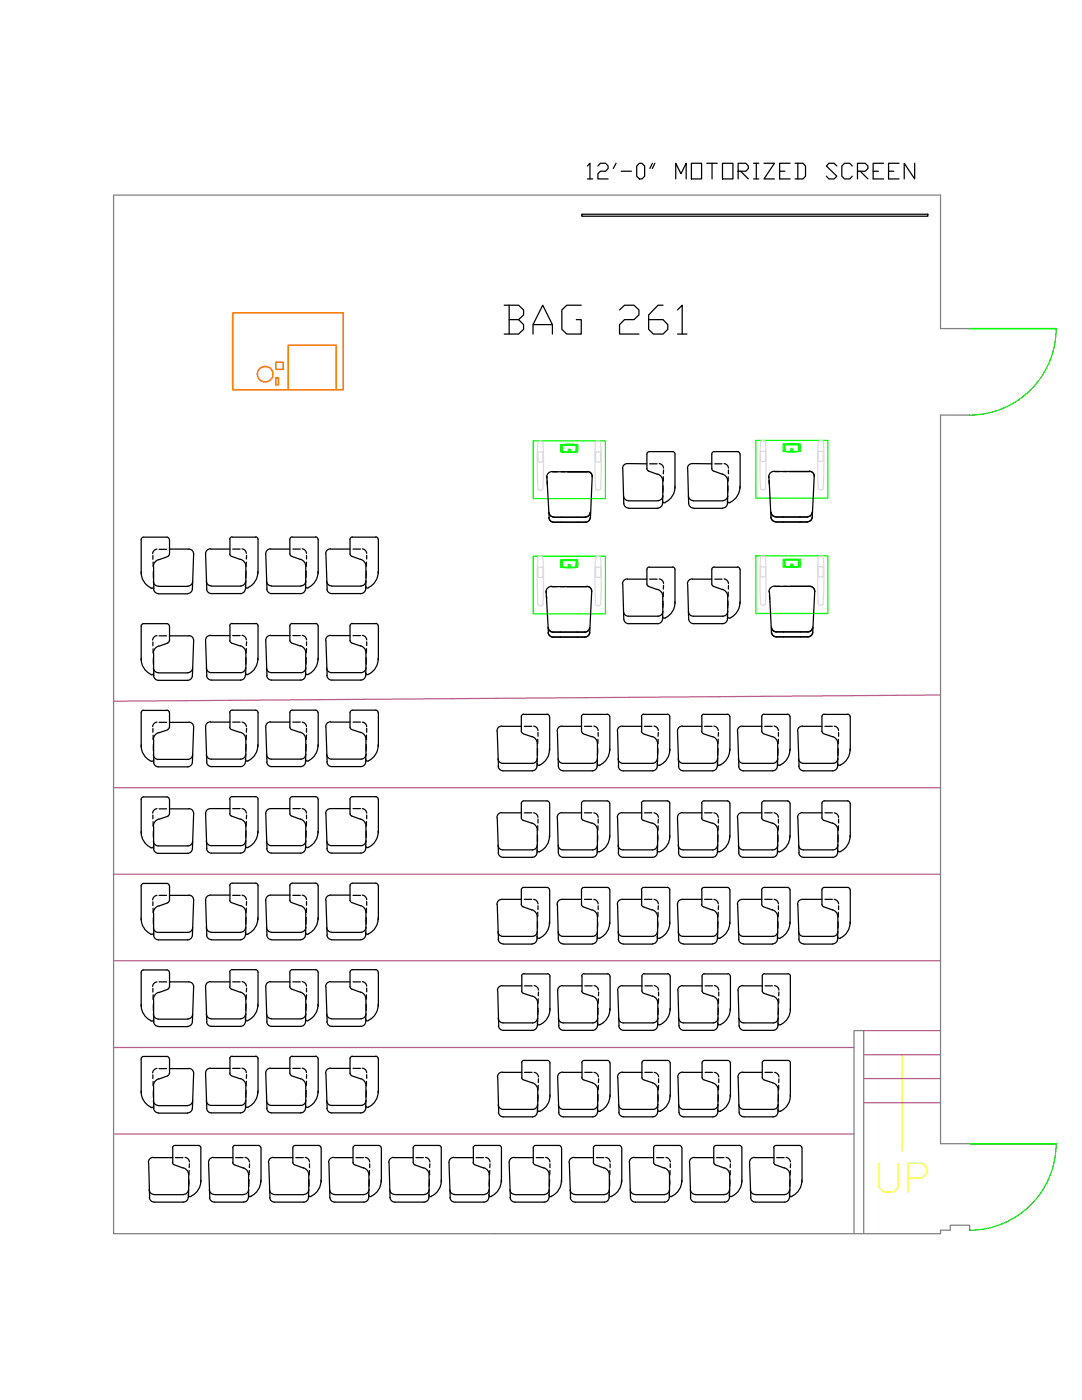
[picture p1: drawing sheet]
<svg xmlns="http://www.w3.org/2000/svg" width="216mm" height="279mm" viewBox="0 0 216 279" stroke-linecap="round" stroke-linejoin="round" font-family="sans-serif">
<defs><g id="words">
<text font-size="9.7" x="99.8" y="67.7">BAG 261</text>
<text font-size="9.7" fill="#ff0" x="174.6" y="239.2">UP</text>
<text font-size="6.6" x="116.4" y="37">12'-0&quot; MOTORIZED SCREEN</text>
</g></defs>
<!-- layer: WALL-FULL -->
<path d="M193.5 65.6h-5.8v-26.7h-165v207.3h165v-.7h1.9v-1h3.9v1M193.5 82.8h-5.8v145.5h5.8M170.4 246.2v-40.5h1.9v40.5" fill="none" stroke="#808080" stroke-width=".25"/>
<!-- layer: ANNOTATION-TEXT -->
<path d="M180 210.5v19.2" fill="none" stroke="#ff0" stroke-width=".25"/>
<!-- layer: STAIRS -->
<path d="M187.7 138.7l-165 1.2M22.7 157.2h165M22.7 174.5h165M22.7 191.7h165M22.7 209.1h147.7M172.3 215.3h15.4M172.3 210.5h15.4M172.3 205.7h15.4M22.7 226.3h147.7M172.3 220.1h15.4" fill="none" stroke="#b85c8a" stroke-width=".25"/>
<!-- layer: DOOR -->
<path d="M193.5 65.6h17.2h-17.2M210.7 65.6a17.3 17.3 0 0 1-17.2 17.2M193.5 228.3h17.2h-17.2M210.7 228.2a17.3 17.3 0 0 1-17.2 17.3" fill="none" stroke="#00b800" stroke-width=".25"/>
<!-- layer: _MISC_FIXED -->
<g fill="none" stroke="#ff7f00" stroke-width=".3">
<path d="M46.4 62.5h22.1v15.3h-22.1zM55.1 72.3h1.4v1.4h-1.4zM55.1 75.4h.5v1.4h-.5zM57.5 77.8v-8.9h9.6v8.9"/>
<circle cx="52.9" cy="74.7" r="1.55"/>
</g>
<!-- layer: CLFUR -->
<g fill="none" stroke="#000" stroke-width=".25">
<path d="M116.1 42.8h69v.4h-69zM124.3 93.5l.2 7M124.4 99a.97 .97 0 0 0 1 .9M125.4 100h5.9M129.1 92.6l-4.2-.1-.6 .5-.1 .5M129.1 90.6v3.1l.3 .3 1.8 .6M129.6 90.1l-.5 .3v.2M129.6 90.1h4.6l.3 .1 .2 .4M129.6 92.6h1.5M131.2 94.6a1.46 1.46 0 0 1 1.1 1.4l-.1 4.5M131.5 92.5a.97 .97 0 0 1 .9 .9M132.2 100a.37 .37 0 0 0 .5 .3"/>
<path d="M132.3 99a.97 .97 0 0 1-1 .9M132.3 97v1.3M132.4 95.1v.9M132.4 93.8v.7M134.7 97a3.3 3.3 0 0 1-2 3.3M134.7 90.6v6.8M137.2 93.5l.2 7M137.4 99a.97 .97 0 0 0 .9 .9M138.1 92.5l-.7 .3-.2 .7M138.2 92.5l3.8 .1M138.4 100h5.9M142 90.6v2.9l.3 .5"/>
<path d="M142.4 94l1.8 .6M142.6 92.6h1.5M144.1 94.6a1.46 1.46 0 0 1 1.1 1.4v4.5M144.5 92.5a.97 .97 0 0 1 .9 .9M145.2 100a.37 .37 0 0 0 .5 .3M145.2 99a.97 .97 0 0 1-1 .9M145.3 97l-.1 1.3M145.3 95.1v.9M145.4 93.8v.7M147.2 90.1l.4 .3v.2M147.2 90.1h-4.7l-.4 .3-.1 .2M147.6 97a3.3 3.3 0 0 1-1.9 3.3"/>
<path d="M147.7 90.6v6.8M28.2 107.7v6.8M28.2 114.1a3.3 3.3 0 0 0 1.9 3.2M28.6 107.2l-.4 .2v.3M28.7 107.2h4.6l.2 .1 .3 .4M30.5 110.9v.7M30.6 112.2v.9M30.6 114v1.3M30.6 116a.97 .97 0 0 0 1 1M30.7 117a.37 .37 0 0 1-.6 .4M30.7 113.1v4.5M30.7 117.5a.97 .97 0 0 0 .9 1"/>
<path d="M31.3 109.6a.97 .97 0 0 0-.8 .9M31.6 117h5.9M31.6 118.5h5.8M31.7 111.7a1.46 1.46 0 0 0-1.1 1.4M31.7 109.6h1.5M33.5 111.1l-1.8 .6M33.8 110.6l-.3 .4M33.8 109.6h3.9M33.8 107.7v2.9M37.7 109.6l.7 .3 .2 .7-.2 7M38.4 117.5a.97 .97 0 0 1-1 1M38.4 116a.97 .97 0 0 1-.9 1"/>
<path d="M41 110.6l.3 7M41.2 116a.97 .97 0 0 0 .9 .9M41.2 117.5a.97 .97 0 0 0 1 1h5.8M42 109.5l-.7 .3-.3 .7M42 109.6h3.9M42.2 117h5.9M45.8 110.5l.3 .5M45.9 107.6v3M46.2 111l1.8 .7M46.3 107.2l-.4 .2-.1 .2M46.3 107.2h4.7M46.4 109.6h1.5"/>
<path d="M48 111.6a1.46 1.46 0 0 1 1.1 1.4l-.1 4.5M48.3 109.5a.97 .97 0 0 1 .9 .9M49 117.5a.97 .97 0 0 1-1 1M49 117a.37 .37 0 0 0 .5 .3M49 116a.97 .97 0 0 1-1 .9M49.1 114v.6M49.2 112.2l-.1 .8M49.2 110.8v.8M51 107.2h.3l.2 .4M51.4 114.1a3.3 3.3 0 0 1-1.9 3.2M51.5 107.6v6.8M53 110.6l.3 7"/>
<path d="M53.2 116a.97 .97 0 0 0 .9 .9M53.2 117.5a.97 .97 0 0 0 1 1M54 109.5l-.7 .3-.3 .7M54 109.6h3.8M54.2 117h5.9M57.8 107.6v3M57.8 110.5l.4 .5M58.2 111l1.8 .7M58.3 107.2l-.4 .2-.1 .2M58.3 107.2h4.7M58.4 109.6h1.5M59.9 111.6a1.46 1.46 0 0 1 1.1 1.4v4.5a.97 .97 0 0 1-1 1h-5.8"/>
<path d="M60.3 109.5a.97 .97 0 0 1 .9 .9M61 117a.37 .37 0 0 0 .5 .3M61 116a.97 .97 0 0 1-1 .9M61.1 114v1.3M61.2 110.8v.8M61.2 112.2l-.1 .8M63 107.2h.2l.2 .4M63.4 114.1a3.3 3.3 0 0 1-1.9 3.2M63.5 107.6v6.8M65 110.6l.3 7M65.2 116a.97 .97 0 0 0 .9 .9M65.2 117.5a.97 .97 0 0 0 1 1"/>
<path d="M66 109.5l-.7 .3-.3 .7M66 109.6h3.8M66.2 117h5.9M66.2 118.5h5.8M69.8 107.6v3M69.8 110.5l.4 .5M70.2 111l1.8 .7M70.3 107.2l-.4 .2-.1 .2M70.3 107.2h4.7M70.4 109.6h1.5M71.9 111.6a1.46 1.46 0 0 1 1.1 1.4v4.5a.97 .97 0 0 1-1 1M72.3 109.5a.97 .97 0 0 1 .9 .9"/>
<path d="M73 117a.37 .37 0 0 0 .5 .3M73 116a.97 .97 0 0 1-.9 .9M73.1 114v1.3M73.1 112.2v.8M73.2 110.8v.8M75 107.2h.2l.3 .4M75.4 114.1a3.3 3.3 0 0 1-1.9 3.2M75.5 107.6v6.8M124.3 116.6l.2 7M124.5 100.5a.97 .97 0 0 0 .9 .9M125.2 115.5l-.7 .3-.3 .7M125.2 115.6h3.9"/>
<path d="M125.5 101.4h5.8M129.1 116.6l.3 .4M129.4 117l1.8 .7M129.6 113.2l-.5 .2v.2v3M129.6 113.2h4.6M129.6 115.6h1.5M131.2 117.6a1.46 1.46 0 0 1 1.1 1.4M131.5 115.5a.97 .97 0 0 1 .9 .9M132.2 100.4a.97 .97 0 0 1-1 1M132.3 119.1v2.9M132.3 120v1.3M132.4 118.2v.8"/>
<path d="M132.4 116.8v.8M134.2 113.2l.4 .2 .1 .2v6.8M137.2 116.6l.2 7M137.4 100.5a.97 .97 0 0 0 1 .9M138.1 115.5l-.7 .3-.2 .7M138.2 115.6h3.8M138.4 101.4h5.8M142 116.6l.3 .4M142.4 117l1.8 .7M142.5 113.2l-.4 .2-.1 .2v3M142.5 113.2h4.7M142.6 115.6h1.5"/>
<path d="M144.1 117.6a1.46 1.46 0 0 1 1.1 1.4M144.5 115.5a.97 .97 0 0 1 .9 .9M145.2 100.4a.97 .97 0 0 1-1 1M145.2 119.1v2.9M145.3 120l-.1 1.3M145.3 118.2v.8M145.4 116.8v.8M147.2 113.2l.4 .2v.2M147.7 113.6v6.8M28.2 131.4a3.3 3.3 0 0 0 1.9 3.2M28.6 124.5l-.4 .2v.2v6.9M28.7 124.5h4.6h.2l.3 .4"/>
<path d="M30.5 128.1v.8M30.6 129.5v.8M30.6 131.3v1.3M30.6 133.3a.97 .97 0 0 0 1 .9M30.7 134.3a.37 .37 0 0 1-.6 .4M30.7 130.4v4.4M30.7 134.8a.97 .97 0 0 0 .9 1h5.8M31.3 126.9a.97 .97 0 0 0-.8 .8M31.6 134.3h5.9M31.7 128.9a1.46 1.46 0 0 0-1.1 1.4M31.7 126.9h1.5M33.5 128.3l-1.8 .7"/>
<path d="M33.8 127.9l-.3 .4M33.8 125v2.9M33.8 126.9h3.9M37.7 126.8l.7 .3 .2 .7M38.4 134.8a.97 .97 0 0 1-1 1M38.4 133.3a.97 .97 0 0 1-.9 .9M38.6 127.9l-.2 7M41 127.8l.3 7M41.2 133.3a.97 .97 0 0 0 .9 .9h6M41.2 134.8a.97 .97 0 0 0 1 .9h5.8M42 126.8l-.7 .3-.3 .7M42 126.8h3.9"/>
<path d="M45.8 127.8l.3 .5M45.9 124.9v2.9M46.2 128.3l1.8 .6M46.3 124.4l-.4 .2-.1 .3M46.3 124.5h4.7M46.4 126.8h1.5M48 128.9a1.46 1.46 0 0 1 1.1 1.4l-.1 4.5M48.3 126.8a.97 .97 0 0 1 .9 .9M49 134.8a.97 .97 0 0 1-1 .9M49 133.3a.97 .97 0 0 1-1 .9M49.1 131.3v.7M49.2 129.4l-.1 .9"/>
<path d="M49.2 128.1v.7M51 124.4l.4 .2 .1 .3v6.8M51.4 131.4a3.3 3.3 0 0 1-2.1 3.2l-.3-.3M53 127.8l.3 7M53.2 133.3a.97 .97 0 0 0 .9 .9M53.2 134.8a.97 .97 0 0 0 1 .9M54 126.8l-.7 .3-.3 .7M54 126.8h3.8M57.8 127.8l.4 .5M58.2 128.3l1.8 .6M58.3 124.4l-.4 .2-.1 .3v2.9M58.3 124.5h4.7"/>
<path d="M58.4 126.8h1.5M59.9 128.9a1.46 1.46 0 0 1 1.1 1.4v3M60.3 126.8a.97 .97 0 0 1 .9 .9M61 134.3a.37 .37 0 0 0 .5 .3M61 133.3a.97 .97 0 0 1-1 .9h-5.8M61 133.3v1.5a.97 .97 0 0 1-1 .9h-5.8M61.1 131.3v1.3M61.2 128.1v.7M61.2 129.4l-.1 .9M63 124.4l.4 .2v.3M63.4 131.4a3.3 3.3 0 0 1-1.9 3.2M63.5 124.9v6.8"/>
<path d="M65 127.8l.3 7M65.2 133.3a.97 .97 0 0 0 .9 .9M65.2 134.8a.97 .97 0 0 0 1 .9M66 126.8l-.7 .3-.3 .7M66 126.8h3.8M66.2 134.2h5.9M66.2 135.7h5.8M69.8 127.8l.4 .5M70.2 128.3l1.8 .6M70.3 124.4l-.4 .2-.1 .3v2.9M70.3 124.5h4.7M70.4 126.8h1.5"/>
<path d="M71.9 128.9a1.46 1.46 0 0 1 1.1 1.4v3M72.3 126.8a.97 .97 0 0 1 .9 .9M73 133.3a.97 .97 0 0 1-.9 .9M73 133.3v1.5a.97 .97 0 0 1-1 .9M73.1 131.3v1.3M73.1 129.4v.9M73.2 128.1v.7M75 124.4l.4 .2 .1 .3M75.4 131.4a3.3 3.3 0 0 1-2.1 3.2l-.3-.3M75.5 124.9v6.8M124.4 122a.97 .97 0 0 0 1 1M124.5 123.5a.97 .97 0 0 0 .9 1"/>
<path d="M132.2 123a.37 .37 0 0 0 .5 .3M132.3 122a.97 .97 0 0 1-1 1h-5.9M132.3 122l-.1 1.5a.97 .97 0 0 1-1 1h-5.7M134.7 120.1a3.3 3.3 0 0 1-2 3.2M137.4 122a.97 .97 0 0 0 .9 1M137.4 123.5a.97 .97 0 0 0 1 1M138.4 123h5.9M138.4 124.5h5.8M145.2 123a.37 .37 0 0 0 .5 .3M145.2 122a.97 .97 0 0 1-1 1M145.2 122v1.5a.97 .97 0 0 1-1 1M147.6 120.1a3.3 3.3 0 0 1-1.9 3.2"/>
<path d="M28.2 148.7a3.3 3.3 0 0 0 2.1 3.2l.4-.3M28.6 159l-.4 .3v.2v6.8M28.6 141.7l-.4 .3v.2v6.8M28.7 159h4.6l.2 .1 .3 .4M28.7 141.8h4.6M30.5 145.4v.7M30.6 146.7v.9M30.6 148.6v1.3M30.6 150.6a.97 .97 0 0 0 1 1h5.9M30.7 147.6v4.5M30.7 152.1a.97 .97 0 0 0 .9 .9h5.8M31.3 144.1a.97 .97 0 0 0-.8 .9"/>
<path d="M31.7 146.2a1.46 1.46 0 0 0-1.1 1.4M31.7 144.2h1.5M33.3 141.7l.2 .1 .3 .4M33.5 145.6l-1.8 .6M33.8 145.1l-.3 .5M33.8 142.2v3M33.8 159.5v3M33.8 144.2h3.9M37.7 144.1l.7 .3 .2 .7M38.4 152.1a.97 .97 0 0 1-1 .9M38.4 150.6a.97 .97 0 0 1-.9 1M38.6 145.2l-.2 6.9"/>
<path d="M41 145.1l.3 7M41.2 150.6a.97 .97 0 0 0 .9 .9h6M41.2 152.1a.97 .97 0 0 0 1 .9h5.8M42 144.1l-.7 .3-.3 .7M42 144.1h3.9M45.8 145.1l.3 .5M45.9 142.2v3M45.9 159.5v2.9M46.2 145.6l1.8 .6M46.3 159l-.4 .2-.1 .3M46.3 141.7l-.4 .3-.1 .2M46.3 159h4.7l.4 .2 .1 7"/>
<path d="M46.3 141.7h4.7l.4 .3 .1 7M46.4 144.1h1.5M48 146.1a1.46 1.46 0 0 1 1.1 1.5l-.1 4.4M48.3 144.1a.97 .97 0 0 1 .9 .9M49 152a.97 .97 0 0 1-1 1M49 150.6a.97 .97 0 0 1-1 .9M49.1 148.6v.6M49.2 146.7l-.1 .9M49.2 145.4v.7M51.4 148.6a3.3 3.3 0 0 1-2.1 3.3l-.3-.4M53 145.1l.3 7M53.2 150.6a.97 .97 0 0 0 .9 .9"/>
<path d="M53.2 152.1a.97 .97 0 0 0 1 .9M54 144.1l-.7 .3-.3 .7M54 144.1h3.8M57.8 145.1l.4 .5M58.2 145.6l1.8 .6M58.4 144.1h1.5M59.9 146.1a1.46 1.46 0 0 1 1.1 1.5v3M60.3 144.1a.97 .97 0 0 1 .9 .9M61 151.5a.37 .37 0 0 0 .5 .4M61 150.6a.97 .97 0 0 1-1 .9h-5.8M61 150.6v1.4a.97 .97 0 0 1-1 1h-5.8M61.1 148.6v1.3"/>
<path d="M61.2 145.4v.7M61.2 146.7l-.1 .9M63 159l.2 .1 .2 .4M63 141.7l.2 .1 .2 .4M63 159l-4.9 .1-.3 .4v2.9M63 141.7l-4.9 .1-.3 .4v3M63.4 148.6a3.3 3.3 0 0 1-1.9 3.3M63.5 142.2v6.8M63.5 159.5v6.7M65 145.1l.3 7M65.2 150.6a.97 .97 0 0 0 .9 .9M65.2 152.1a.97 .97 0 0 0 1 .9"/>
<path d="M66 144.1l-.7 .3-.3 .7M66 144.1h3.8M66.2 151.5h5.9M66.2 153h5.8M69.8 145.1l.4 .5M70.2 145.6l1.8 .6M70.4 144.1h1.5M71.9 146.1a1.46 1.46 0 0 1 1.1 1.5v3M72.3 144.1a.97 .97 0 0 1 .9 .9M73 150.6a.97 .97 0 0 1-.9 .9M73 150.6v1.4a.97 .97 0 0 1-1 1M73.1 148.6v1.3"/>
<path d="M73.1 146.7v.9M73.2 145.4v.7M75 159l.2 .1 .3 .4M75 141.7l.4 .3 .1 .2M75 159l-4.9 .1-.3 .4v2.9M75 141.7l-4.9 .1-.3 .4v3M75.4 148.6a3.3 3.3 0 0 1-2.1 3.3l-.3-.4M75.5 142.2v6.8M75.5 159.5v6.7M99.2 145.9l.3 7M99.4 151.4a.97 .97 0 0 0 .9 .9M99.4 152.9a.97 .97 0 0 0 1 .9"/>
<path d="M100.1 144.9l-.7 .3-.2 .7M100.2 145h3.8M104 145.9l.3 .5M104.4 146.4l1.8 .6M104.5 142.5l-.4 .3-.1 .2v2.9M104.5 142.6h4.7M104.6 145h1.5M106.1 147a1.46 1.46 0 0 1 1.1 1.4v3M106.5 144.9a.97 .97 0 0 1 .8 .9M107.2 152.4a.37 .37 0 0 0 .5 .3M107.2 151.4a.97 .97 0 0 1-1 .9h-5.8M107.2 151.4v1.5a.97 .97 0 0 1-1 .9h-5.8"/>
<path d="M107.3 149.4v1.3M107.3 147.5v.9M107.4 146.2v.7M109.2 159.8l.4 .3v.2M109.2 142.5l.4 .3v.2M109.2 159.8l-4.9 .1-.3 .4v3M109.6 149.5a3.3 3.3 0 0 1-1.9 3.2M109.7 143v6.8M111.2 145.9l.2 7M111.4 151.4a.97 .97 0 0 0 .9 .9h6M111.4 152.9a.97 .97 0 0 0 1 .9h5.8M112.1 144.9l-.7 .3-.2 .7"/>
<path d="M112.2 145h3.8M116 145.9l.3 .5M116.3 146.4l1.8 .6M116.5 159.8l-.4 .3-.1 .2v3M116.5 142.5l-.4 .3-.1 .2v2.9M116.5 159.8h4.7l.4 .3v.2M116.5 142.6h4.7M116.6 145h1.5M118.1 147a1.46 1.46 0 0 1 1.1 1.4v3M118.5 144.9a.97 .97 0 0 1 .9 .9M119.2 151.4a.97 .97 0 0 1-1 .9M119.2 151.4v1.5a.97 .97 0 0 1-1 .9"/>
<path d="M119.3 149.4l-.1 1.3M119.3 147.5v.9M119.4 146.2v.7M121.2 142.5l.4 .3v.2M121.6 149.5a3.3 3.3 0 0 1-2.1 3.2l-.3-.3M121.7 143v6.8M123.2 145.9l.2 7M124.1 144.9l-.7 .3-.2 .7M124.2 145h3.8M128 145.9l.3 .5M128 143v2.9M128.3 146.4l1.8 .6"/>
<path d="M128.5 159.8l-.4 .3-.1 .2M128.5 142.5l-.4 .3-.1 .2M128.5 159.8h4.7l.4 .3v7M128.5 142.6h4.7M128.6 145h1.5M130.1 147a1.46 1.46 0 0 1 1.1 1.4v4.5a.97 .97 0 0 1-1 .9h-5.9a.97 .97 0 0 1-.9-.9M130.5 144.9a.97 .97 0 0 1 .9 .9M131.2 151.4a.97 .97 0 0 1-1 .9h-5.9a.97 .97 0 0 1-1-.9M131.3 149.4l-.1 1.3M131.3 147.5v.9M131.4 146.2l-.1 .7M133.2 142.5l.4 .3v.2v6.8"/>
<path d="M133.6 149.5a3.2 3.2 0 0 1-2.1 3.2l-.4-.3M135.2 145.9l.2 7M135.3 151.4a.97 .97 0 0 0 1 .9M135.4 152.9a.97 .97 0 0 0 .9 .9M136.2 144.9l-.7 .3-.3 .7M136.2 145h3.8M140 145.9l.3 .5M140 143v2.9M140.3 146.4l1.8 .6M140.5 142.5l-.4 .3-.1 .2M140.5 142.6h4.7M140.6 145h1.5"/>
<path d="M142.1 147a1.46 1.46 0 0 1 1.1 1.4v4.5M142.5 144.9a.97 .97 0 0 1 .8 .9M143.1 152.9a.97 .97 0 0 1-.9 .9h-5.8M143.1 152.4a.37 .37 0 0 0 .5 .3M143.2 151.4a.97 .97 0 0 1-1 .9h-5.9M143.3 149.4l-.1 .7M143.3 147.5v.9M143.4 146.2l-.1 .7M145.1 159.8l.4 .3 .1 .2M145.1 142.5l.4 .3 .1 .2M145.2 159.8h-4.7l-.4 .3-.1 .2M145.6 149.5a3.3 3.3 0 0 1-2 3.2"/>
<path d="M145.7 143v6.8M147.2 145.9l.2 7M147.3 151.4a.97 .97 0 0 0 1 .9h5.9M147.4 152.9a.97 .97 0 0 0 1 .9h5.8M148.1 144.9l-.7 .3-.3 .7M148.2 145h3.8M152 145.9l.3 .5M152.3 146.4l1.8 .6M152.5 142.5l-.3 .1-.2 .4v2.9M152.5 142.6h4.7M152.6 145h1.5M154.1 147a1.46 1.46 0 0 1 1.1 1.4v3"/>
<path d="M154.5 144.9a.97 .97 0 0 1 .8 .9M155.2 151.4a.97 .97 0 0 1-1 .9M155.2 151.4l-.1 1.5a.97 .97 0 0 1-.9 .9M155.2 149.4v1.3M155.3 146.2v.7M155.3 147.5v.9M157.1 142.5l.4 .3 .1 .2M157.6 149.5a3.3 3.3 0 0 1-2.1 3.2l-.4-.3M157.7 143v6.8M159.2 145.9l.2 7M160.1 144.9l-.7 .3-.3 .7M160.1 145h3.9"/>
<path d="M164 145.9l.3 .5M164.4 146.4l1.7 .6M164.5 159.8l-.4 .3-.1 .2v3M164.5 142.5l-.4 .3-.1 .2v2.9M164.5 159.8h4.6l.4 .3 .1 .2M164.5 142.6h4.7M164.6 145h1.5M166.1 147a1.46 1.46 0 0 1 1.1 1.4v3M166.5 144.9a.97 .97 0 0 1 .8 .9M167.2 151.4a.97 .97 0 0 1-1 .9h-5.9a.97 .97 0 0 1-1-.9M167.2 151.4l-.1 1.5a.97 .97 0 0 1-.9 .9h-5.8a.97 .97 0 0 1-1-.9M167.2 149.4v1.3"/>
<path d="M167.3 147.5v.9M167.3 146.2v.7M169.1 142.5l.4 .3 .1 .2M169.6 149.5a3.3 3.3 0 0 1-2.1 3.2l-.4-.3M169.7 143v6.8M28.2 166a3.3 3.3 0 0 0 2.1 3.2l.4-.4M28.6 176.3l-.2 .1-.2 .4v6.8M28.7 176.3h4.6l.2 .1 .3 .4M30.5 162.7v.7M30.5 180v.7M30.6 164v.9M30.6 165.9v1.3"/>
<path d="M30.6 167.9a.97 .97 0 0 0 1 .9h5.9M30.7 164.9v4.5M30.7 169.4a.97 .97 0 0 0 .9 .9h5.8M31.3 178.7a.97 .97 0 0 0-.8 .9M31.3 161.4a.97 .97 0 0 0-.8 .9M31.7 163.5a1.46 1.46 0 0 0-1.1 1.4M31.7 178.7h1.5M31.7 161.4h1.5M33.5 162.9l-1.8 .6M33.8 179.7l-.3 .5M33.8 162.4l-.3 .5M33.8 178.7h3.9"/>
<path d="M33.8 176.8v2.9M33.8 161.4h3.9M37.7 178.6l.7 .3 .2 .7M37.7 161.4l.7 .3 .2 .7M38.4 169.4a.97 .97 0 0 1-1 .9M38.4 167.9a.97 .97 0 0 1-.9 .9M38.6 179.7l-.2 7M38.6 162.4l-.2 7M41.2 167.8a.97 .97 0 0 0 .9 1h6M41.2 169.3a.97 .97 0 0 0 1 1h5.8M45.8 179.7l.3 .4M45.8 162.4l.3 .4"/>
<path d="M45.9 178.6h-3.9l-.5 .2-.4 .3-.1 .5 .3 7M45.9 161.4h-3.9l-.5 .1-.4 .4-.1 .5 .3 7M45.9 176.8v2.9M46.2 162.9l1.8 .6M46.3 176.3l-.4 .2-.1 .2M46.3 176.3h4.7l.4 .2 .1 7.1M46.4 178.7h1.5M46.4 161.4h1.5M48 163.5a1.46 1.46 0 0 1 1.1 1.4M48.3 178.6a.97 .97 0 0 1 .9 .9M48.3 161.4a.97 .97 0 0 1 .9 .9M49 169.3a.97 .97 0 0 1-1 1"/>
<path d="M49 167.8a.97 .97 0 0 1-1 1M49.1 164.9l-.1 4.4M49.1 165.8v.7M49.2 164l-.1 .8M49.2 179.9v.8M49.2 162.7v.7M51.4 165.9a3.3 3.3 0 0 1-2.1 3.3l-.3-.4M53.2 167.8a.97 .97 0 0 0 .9 1M53.2 169.3a.97 .97 0 0 0 1 1M54 178.6l-.7 .3-.3 .7 .3 7M54 161.4l-.7 .3-.3 .7 .3 7M54 178.6h3.8"/>
<path d="M54 161.4h3.8M57.8 179.7l.4 .4M57.8 162.4l.4 .4M58.2 162.9l1.8 .6M58.4 178.7h1.5M58.4 161.4h1.5M59.9 163.5a1.46 1.46 0 0 1 1.1 1.4M60.3 178.6a.97 .97 0 0 1 .9 .9M60.3 161.4a.97 .97 0 0 1 .9 .9M61 168.8a.37 .37 0 0 0 .5 .3M61 167.8a.97 .97 0 0 1-1 1h-5.8M61 164.9v4.4a.97 .97 0 0 1-1 1h-5.8"/>
<path d="M61.1 165.8v1.3M61.2 162.7v.7M61.2 179.9v.8M61.2 164l-.1 .8M63 176.3h.2l.2 .4M63 176.3h-4.9l-.3 .4v3M63.4 165.9a3.3 3.3 0 0 1-1.9 3.2M63.5 176.8v6.8M65 179.6l.3 7M65 162.4l.3 7M65.2 167.8a.97 .97 0 0 0 .9 1M65.2 169.3a.97 .97 0 0 0 1 1"/>
<path d="M66 178.6l-.7 .3-.3 .7M66 161.4l-.7 .3-.3 .7M66 178.6h3.8M66 161.4h3.8M66.2 168.8h5.9M66.2 170.3h5.8M69.8 179.7l.4 .4M69.8 162.4l.4 .4M70.2 162.9l1.8 .6M70.4 178.7h1.5M70.4 161.4h1.5M71.9 163.5a1.46 1.46 0 0 1 1.1 1.4"/>
<path d="M72.3 178.6a.97 .97 0 0 1 .9 .9M72.3 161.4a.97 .97 0 0 1 .9 .9M73 167.8a.97 .97 0 0 1-.9 1M73 164.9v4.4a.97 .97 0 0 1-1 1M73.1 165.8v1.3M73.1 164v.8M73.2 162.7v.7M73.2 179.9v.8M75 176.3l.4 .2 .1 .2M75 176.3h-4.9l-.3 .4v3M75.4 165.9a3.3 3.3 0 0 1-2.1 3.3l-.3-.4M75.5 176.8v6.8"/>
<path d="M99.2 163.2l.3 7M99.4 168.7a.97 .97 0 0 0 .9 .9M99.4 170.2a.97 .97 0 0 0 1 .9M100.1 179.5l-.7 .3-.2 .7M100.1 162.2l-.7 .3-.2 .7M100.2 179.5h3.8M100.2 162.2h3.8M104 163.2l.3 .5M104.4 163.7l1.8 .6M104.6 179.5h1.5M104.6 162.2h1.5M106.1 164.3a1.46 1.46 0 0 1 1.1 1.4v3"/>
<path d="M106.5 179.5a.97 .97 0 0 1 .8 .9M106.5 162.2a.97 .97 0 0 1 .8 .9M107.2 169.6a.37 .37 0 0 0 .5 .4M107.2 168.7a.97 .97 0 0 1-1 .9h-5.8M107.2 168.7v1.4a.97 .97 0 0 1-1 1h-5.8M107.3 166.7v1.3M107.3 164.8v.9M107.4 163.5v.8M109.2 177.1l.2 .1 .2 .4M109.2 177.1l-4.9 .1-.3 .4v2.9M109.6 166.7a3.3 3.3 0 0 1-1.9 3.3M109.7 160.3v6.8"/>
<path d="M109.7 177.6v6.7M111.2 163.2l.2 7M111.4 168.7a.97 .97 0 0 0 .9 .9h6M111.4 170.2a.97 .97 0 0 0 1 .9h5.8M112.1 162.2l-.7 .3-.2 .7M112.2 162.2h3.8M116 163.2l.3 .5M116 179.5h-4.1l-.6 .5-.1 .5M116.3 163.7l1.8 .6M116.5 177.1l-.4 .2-.1 .3v2.9M116.5 177.1h4.7l.2 .1 .2 .4M116.6 179.5h1.5"/>
<path d="M116.6 162.2h1.5M118.1 164.3a1.46 1.46 0 0 1 1.1 1.4v3M118.5 179.5a.97 .97 0 0 1 .9 .9M118.5 162.2a.97 .97 0 0 1 .9 .9M119.2 168.7a.97 .97 0 0 1-1 .9M119.2 168.7v1.4a.97 .97 0 0 1-1 1M119.3 166.7l-.1 1.3M119.3 164.8v.9M119.4 163.5v.8M121.6 166.7a3.3 3.3 0 0 1-2.1 3.3l-.3-.4M121.7 160.3v6.8M121.7 177.6v6.7"/>
<path d="M123.2 163.2l.2 7M124.1 162.2l-.7 .3-.2 .7M124.2 162.2h3.8M128 163.2l.3 .5M128 179.5h-4.1l-.6 .5-.1 .5M128 160.3v3M128 177.6v2.9M128.3 163.7l1.8 .6M128.5 177.1l-.4 .2-.1 .3M128.5 177.1h4.7l.4 .2v7M128.6 179.5h1.5M128.6 162.2h1.5"/>
<path d="M130.1 164.3a1.46 1.46 0 0 1 1.1 1.4v4.4a.97 .97 0 0 1-1 1h-5.9a.97 .97 0 0 1-.9-.9M130.5 179.5a.97 .97 0 0 1 .9 .9M130.5 162.2a.97 .97 0 0 1 .9 .9M131.2 168.7a.97 .97 0 0 1-1 .9h-5.9a.97 .97 0 0 1-1-.9M131.3 166.7l-.1 1.3M131.3 164.8v.9M131.4 163.5l-.1 .8M133.6 166.7a3.2 3.2 0 0 1-2.1 3.3l-.4-.4M135.2 163.2l.2 7M135.3 168.7a.97 .97 0 0 0 1 .9M135.4 170.2a.97 .97 0 0 0 .9 .9M136.2 179.5l-.7 .3-.3 .7 .2 7"/>
<path d="M136.2 162.2l-.7 .3-.3 .7M136.2 179.5h3.8M136.2 162.2h3.8M140 163.2l.3 .5M140 160.3v3M140 177.6v2.9M140.3 163.7l1.8 .6M140.6 179.5h1.5M140.6 162.2h1.5M142.1 164.3a1.46 1.46 0 0 1 1.1 1.4v4.5M142.5 179.5a.97 .97 0 0 1 .8 .9M142.5 162.2a.97 .97 0 0 1 .8 .9"/>
<path d="M143.1 170.1a.97 .97 0 0 1-.9 1h-5.8M143.1 169.6a.37 .37 0 0 0 .5 .4M143.2 168.7a.97 .97 0 0 1-1 .9h-5.9M143.3 166.7l-.1 .6M143.3 164.8v.9M143.4 163.5l-.1 .8M145.1 177.1l.3 .1 .2 .4M145.2 177.1h-4.7l-.4 .2-.1 .3M145.6 166.7a3.3 3.3 0 0 1-2 3.3M145.7 160.3v6.8M145.7 177.6v6.7M147.2 163.2l.2 7"/>
<path d="M147.3 168.7a.97 .97 0 0 0 1 .9h5.9M147.4 170.2a.97 .97 0 0 0 1 .9h5.8M148.1 179.5l-.7 .3-.3 .7M148.1 162.2l-.7 .3-.3 .7M148.2 179.5h3.8M148.2 162.2h3.8M152 163.2l.3 .5M152.3 163.7l1.8 .6M152.6 179.5h1.5M152.6 162.2h1.5M154.1 164.3a1.46 1.46 0 0 1 1.1 1.4v3M154.5 179.5a.97 .97 0 0 1 .8 .9"/>
<path d="M154.5 162.2a.97 .97 0 0 1 .8 .9M155.2 168.7a.97 .97 0 0 1-1 .9M155.2 168.7l-.1 1.4a.97 .97 0 0 1-.9 1M155.2 166.7v1.3M155.3 163.5v.8M155.3 164.8v.9M157.6 166.7a3.3 3.3 0 0 1-2.1 3.3l-.4-.4M157.6 177.6l-.2-.4-.3-.1-4.9 .1-.2 .4v2.9M157.6 160.3l-.1-.2-.4-.3-4.9 .1-.2 .4v3M157.7 160.3v6.8M157.7 177.6v6.7M159.2 163.2l.2 7"/>
<path d="M160.1 162.2l-.7 .3-.3 .7M160.1 162.2h3.9M164 179.5h-4.1l-.6 .5-.2 .5M164 163.2l.3 .5M164.4 163.7l1.7 .6M164.5 177.1l-.4 .2-.1 .3v2.9M164.5 177.1h4.6l.3 .1 .2 .4M164.6 179.5h1.5M164.6 162.2h1.5M166.1 164.3a1.46 1.46 0 0 1 1.1 1.4v3M166.5 179.5a.97 .97 0 0 1 .8 .9M166.5 162.2a.97 .97 0 0 1 .8 .9"/>
<path d="M167.2 168.7a.97 .97 0 0 1-1 .9h-5.9a.97 .97 0 0 1-1-.9M167.2 168.7l-.1 1.4a.97 .97 0 0 1-.9 1h-5.8a.97 .97 0 0 1-1-.9M167.2 166.7v1.3M167.3 164.8v.9M167.3 163.5v.8M169.6 166.7a3.3 3.3 0 0 1-2.1 3.3l-.4-.4M169.7 160.3v6.8M169.7 177.6v6.7M28.2 183.2a3.3 3.3 0 0 0 1.9 3.2M28.6 193.6l-.4 .2v.2v6.8M28.7 193.6h4.6h.2l.3 .4M30.5 197.2v.8"/>
<path d="M30.6 181.3v.9M30.6 198.5v.9M30.6 183.2v1.2M30.6 185.1a.97 .97 0 0 0 1 1h5.9M30.7 186.1a.37 .37 0 0 1-.6 .3M30.7 182.2v4.4M30.7 199.5v4.4M30.7 186.6a.97 .97 0 0 0 .9 1h5.8M31.3 196a.97 .97 0 0 0-.8 .9M31.7 198a1.46 1.46 0 0 0-1.1 1.5M31.7 180.8a1.46 1.46 0 0 0-1.1 1.4M31.7 196h1.5"/>
<path d="M33.5 197.4l-1.8 .7M33.5 180.2l-1.8 .6M33.8 197l-.3 .4M33.8 196h3.9M33.8 194.1v2.9M37.7 196l.7 .2 .2 .8-.2 6.9M38.4 186.6a.97 .97 0 0 1-1 1M38.4 185.1a.97 .97 0 0 1-.9 1M41 196.9l.3 7M41.2 185.1a.97 .97 0 0 0 .9 .9M41.2 186.6a.97 .97 0 0 0 1 .9M42 195.9l-.7 .3-.3 .7"/>
<path d="M42 196h3.9M42.2 186.1h5.9M42.2 187.6h5.8M45.8 196.9l.3 .5M45.9 194v2.9M46.2 197.4l1.8 .6M46.2 180.1l1.8 .7M46.3 193.5l-.4 .3-.1 .2M46.3 193.5h4.7l.4 .3 .1 7M46.4 196h1.5M48 198a1.46 1.46 0 0 1 1.1 1.4M48 180.7a1.46 1.46 0 0 1 1.1 1.4"/>
<path d="M48.3 195.9a.97 .97 0 0 1 .9 .9M49 186.6a.97 .97 0 0 1-1 .9M49 186.1a.37 .37 0 0 0 .5 .3M49 185.1a.97 .97 0 0 1-1 .9M49.1 182.2l-.1 4.4M49.1 199.4l-.1 4.5M49.1 183.1v.6M49.2 198.5l-.1 .9M49.2 181.2l-.1 .9M49.2 197.2v.7M51.4 183.2a3.3 3.3 0 0 1-1.9 3.2M53 196.9l.3 7"/>
<path d="M53.2 185.1a.97 .97 0 0 0 .9 .9M53.2 186.6a.97 .97 0 0 0 1 .9M54 195.9l-.7 .3-.3 .7M54 196h3.8M54.2 186.1h5.9M54.2 187.6h5.8M58.2 197.4l1.8 .6M58.2 180.1l1.8 .7M58.4 196h1.5M59.9 198a1.46 1.46 0 0 1 1.1 1.4M59.9 180.7a1.46 1.46 0 0 1 1.1 1.4M60.3 195.9a.97 .97 0 0 1 .9 .9"/>
<path d="M61 186.6a.97 .97 0 0 1-1 .9M61 186.1a.37 .37 0 0 0 .5 .3M61 185.1a.97 .97 0 0 1-1 .9M61 182.2v4.4M61 199.4v3M61.1 183.1v1.3M61.2 197.2v.7M61.2 198.5l-.1 .9M61.2 181.2l-.1 .9M63 193.5l.2 .1 .2 .4M63 193.5l-4.9 .1-.3 .4v2.9l.4 .5M63.4 183.2a3.3 3.3 0 0 1-1.9 3.2"/>
<path d="M63.5 194v6.8M65 196.9l.3 7M65.2 185.1a.97 .97 0 0 0 .9 .9M65.2 186.6a.97 .97 0 0 0 1 .9M66 195.9l-.7 .3-.3 .7M66 196h3.8M66.2 186.1h5.9M66.2 187.6h5.8M70.2 197.4l1.8 .6M70.2 180.1l1.8 .7M70.4 196h1.5M71.9 198a1.46 1.46 0 0 1 1.1 1.4"/>
<path d="M71.9 180.7a1.46 1.46 0 0 1 1.1 1.4M72.3 195.9a.97 .97 0 0 1 .9 .9M73 186.6a.97 .97 0 0 1-1 .9M73 186.1a.37 .37 0 0 0 .5 .3M73 185.1a.97 .97 0 0 1-.9 .9M73 182.2v4.4M73 199.4v3M73.1 183.1v1.3M73.1 181.2v.9M73.1 198.5v.9M73.2 197.2v.7M75 193.5l.2 .1 .3 .4"/>
<path d="M75 193.5l-4.9 .1-.3 .4v2.9l.4 .5M75.4 183.2a3.3 3.3 0 0 1-1.9 3.2M75.5 194v6.8M99.2 180.5l.3 7M99.3 197.7l.2 7M99.4 185.9a.97 .97 0 0 0 .9 1M99.4 187.4a.97 .97 0 0 0 1 1M100.2 196.7l-.7 .3-.2 .7M100.3 196.7h3.8M100.4 188.4h5.8M104 180.5l.3 .4M104.1 197.8l.3 .4"/>
<path d="M104.1 194.8v3M104.4 181l1.8 .6M104.4 198.2l1.8 .6M104.5 194.3l-.4 .3v.2M104.6 194.4h4.7M104.7 196.7h1.5M106.1 181.6a1.46 1.46 0 0 1 1.1 1.4M106.2 198.8a1.46 1.46 0 0 1 1.1 1.4M106.6 196.7a.97 .97 0 0 1 .8 .9M107.2 186.9a.37 .37 0 0 0 .5 .3M107.2 185.9a.97 .97 0 0 1-1 1h-5.8M107.2 183v4.4a.97 .97 0 0 1-1 1"/>
<path d="M107.3 183.9v1.3M107.3 182.1v.9M107.4 180.8v.7M107.4 199.3v.9M107.5 198l-.1 .7M109.3 194.3l.2 .1 .2 .4v6.8M109.6 184a3.3 3.3 0 0 1-1.9 3.2M111.2 180.5l.2 7M111.3 197.7l.2 7M111.4 185.9a.97 .97 0 0 0 .9 1h6M111.4 187.4a.97 .97 0 0 0 1 1M112.2 196.7l-.7 .3-.2 .7"/>
<path d="M112.3 196.7h3.8M112.4 188.4h5.8M116 180.5l.3 .4M116.1 197.8l.3 .4M116.1 194.8v3M116.3 181l1.8 .6M116.4 198.2l1.8 .6M116.6 194.3l-.5 .3v.2M116.6 194.4h4.6M116.7 196.7h1.5M118.1 181.6a1.46 1.46 0 0 1 1.1 1.4M118.2 198.8a1.46 1.46 0 0 1 1.1 1.4"/>
<path d="M118.5 196.7a.97 .97 0 0 1 .9 .9M119.2 185.9a.97 .97 0 0 1-1 1M119.2 183v4.4a.97 .97 0 0 1-1 1M119.3 183.9l-.1 1.3M119.3 182.1v.9M119.4 180.8v.7M119.4 199.3v.9M119.5 198l-.1 .7M121.2 194.3l.3 .1 .2 .4M121.6 184a3.3 3.3 0 0 1-2.1 3.3l-.3-.4M121.7 194.8v6.8M123.2 180.5l.2 7"/>
<path d="M123.3 197.7l.2 7M123.4 187.4a.97 .97 0 0 0 .9 1M124.2 196.7l-.7 .3-.3 .7M124.2 196.7h3.9M124.4 188.4h5.8M128 180.5l.3 .4M128.1 197.8l.3 .4M128.3 181l1.8 .6M128.4 198.2l1.8 .6M128.6 194.3l-.4 .3-.1 .2v3M128.6 194.4h4.6M128.7 196.7h1.5"/>
<path d="M130.1 181.6a1.46 1.46 0 0 1 1.1 1.4M130.2 198.8a1.46 1.46 0 0 1 1.1 1.4M130.5 196.7a.97 .97 0 0 1 .9 .9M131.2 185.9a.97 .97 0 0 1-1 1h-5.9a.97 .97 0 0 1-1-1M131.2 183v4.4a.97 .97 0 0 1-1 1M131.3 183.9l-.1 1.3M131.3 182.1v.9M131.4 180.8l-.1 .7M131.4 198v.7M131.4 199.3v.9M133.2 194.3l.3 .1 .2 .4M133.6 184a3.2 3.2 0 0 1-2.1 3.3l-.4-.4"/>
<path d="M133.7 194.8v6.8M135.3 197.7l.2 7M135.3 185.9a.97 .97 0 0 0 1 1M135.4 187.4a.97 .97 0 0 0 .9 1M136.2 196.7l-.7 .3-.3 .7M136.2 196.7h3.9M136.4 188.4h5.8M140 180.5l.3 .4M140.1 197.8l.3 .4M140.3 181l1.8 .6M140.4 198.2l1.8 .6M140.6 194.3l-.4 .3-.1 .2v3"/>
<path d="M140.6 194.4h4.7M140.7 196.7h1.5M142.1 181.6a1.46 1.46 0 0 1 1.1 1.4M142.2 198.8a1.46 1.46 0 0 1 1.1 1.4M142.6 196.7a.97 .97 0 0 1 .8 .9M143.1 187.4a.97 .97 0 0 1-.9 1M143.1 186.9a.37 .37 0 0 0 .5 .3M143.2 185.9a.97 .97 0 0 1-1 1h-5.9M143.2 183v4.4M143.3 183.9l-.1 .7M143.3 182.1v.9M143.4 199.3v.9"/>
<path d="M143.4 180.8l-.1 .7M143.4 198v.7M145.2 194.3l.3 .1 .2 .4M145.6 184a3.3 3.3 0 0 1-2 3.2M145.7 194.8v6.8M147.2 180.5l.2 7M147.3 197.7l.2 7M147.3 185.9a.97 .97 0 0 0 1 1h5.9M147.4 187.4a.97 .97 0 0 0 1 1M148.2 196.7l-.7 .3-.3 .7M148.2 196.7h3.9M148.4 188.4h5.8"/>
<path d="M152 180.5l.3 .4M152.1 197.8l.3 .4M152.3 181l1.8 .6M152.4 198.2l1.8 .6M152.6 194.3l-.4 .3-.1 .2v3M152.6 194.4h4.7M152.6 196.7h1.5M154.1 181.6a1.46 1.46 0 0 1 1.1 1.4M154.2 198.8a1.46 1.46 0 0 1 1.1 1.4M154.6 196.7a.97 .97 0 0 1 .8 .9M155.2 185.9a.97 .97 0 0 1-1 1M155.2 183l-.1 4.4a.97 .97 0 0 1-.9 1"/>
<path d="M155.2 183.9v1.3M155.3 180.8v.7M155.3 182.1v.9M155.4 199.3v.9M155.4 198v.7M157.2 194.3l.3 .1 .2 .4v6.8M157.6 184a3.3 3.3 0 0 1-2.1 3.3l-.4-.4M159.2 180.5l.2 7M159.4 187.4a.97 .97 0 0 0 1 1M160.4 188.4h5.8M164 180.5l.3 .4M164.4 181l1.7 .6"/>
<path d="M166.1 181.6a1.46 1.46 0 0 1 1.1 1.4M167.2 185.9a.97 .97 0 0 1-1 1h-5.9a.97 .97 0 0 1-1-1M167.2 183l-.1 4.4a.97 .97 0 0 1-.9 1M167.2 183.9v1.3M167.3 182.1v.9M167.3 180.8v.7M169.6 184a3.3 3.3 0 0 1-2.1 3.3l-.4-.4M28.2 217.7a3.3 3.3 0 0 0 1.9 3.3M28.2 200.5a3.3 3.3 0 0 0 1.9 3.2M28.6 210.8l-.4 .3v.2v6.8M28.7 210.8h4.6l.2 .1 .3 .4M30.5 214.5v.8"/>
<path d="M30.6 215.8v.9M30.6 200.4v1.3M30.6 217.7v1.3M30.6 219.7a.97 .97 0 0 0 1 .9M30.6 202.4a.97 .97 0 0 0 1 .9M30.7 203.4a.37 .37 0 0 1-.6 .4M30.7 216.7v4.5M30.7 203.9a.97 .97 0 0 0 .9 .9M31.3 213.2a.97 .97 0 0 0-.8 .9M31.6 203.4h5.9M31.6 204.9h5.8M31.7 215.3a1.46 1.46 0 0 0-1.1 1.4"/>
<path d="M31.7 213.3h1.5M33.8 214.2l-.3 .5-1.8 .7M33.8 213.3h3.9M33.8 211.3v3M37.7 213.2l.7 .3 .2 .7-.2 7.1M38.4 203.9a.97 .97 0 0 1-1 .9M38.4 219.7a.97 .97 0 0 1-.9 .9M38.4 202.4a.97 .97 0 0 1-.9 .9M41 214.2l.3 7M41.2 219.7a.97 .97 0 0 0 .9 .9h6M41.2 202.4a.97 .97 0 0 0 .9 .9M41.2 203.9a.97 .97 0 0 0 1 .9h5.8"/>
<path d="M42 213.2l-.7 .3-.3 .7M42 213.2h3.9M42.2 203.3h5.9M45.8 214.2l.3 .4M45.9 211.3v2.9M46.2 214.7l1.8 .6M46.3 210.8l-.4 .2-.1 .3M46.3 210.8h4.7M46.4 213.2h1.5M48 215.3a1.46 1.46 0 0 1 1.1 1.4M48.3 213.2a.97 .97 0 0 1 .9 .9M49 203.9a.97 .97 0 0 1-1 .9"/>
<path d="M49 203.4a.37 .37 0 0 0 .5 .3M49 219.7a.97 .97 0 0 1-1 .9M49 202.4a.97 .97 0 0 1-1 .9M49.1 216.7l-.1 4.5M49.1 217.6v.7M49.1 200.4v.6M49.2 215.8l-.1 .8M49.2 214.5v.7M51 210.8l.4 .2 .1 .3v6.8M51.4 217.7a3.3 3.3 0 0 1-1.9 3.3M51.4 200.4a3.3 3.3 0 0 1-1.9 3.2M53 214.2l.3 7"/>
<path d="M53.2 219.7a.97 .97 0 0 0 .9 .9M53.2 202.4a.97 .97 0 0 0 .9 .9M53.2 203.9a.97 .97 0 0 0 1 .9M54 213.2l-.7 .3-.3 .7M54 213.2h3.8M54.2 203.3h5.9M58.2 214.7l1.8 .6M58.3 210.8l-.4 .2-.1 .3v2.9l.4 .4M58.3 210.8h4.7M58.4 213.2h1.5M59.9 215.3a1.46 1.46 0 0 1 1.1 1.4M60.3 213.2a.97 .97 0 0 1 .9 .9"/>
<path d="M61 203.4a.37 .37 0 0 0 .5 .3M61 219.7a.97 .97 0 0 1-1 .9h-5.8M61 202.4a.97 .97 0 0 1-1 .9M61 219.7v1.4a.97 .97 0 0 1-1 1h-5.8M61 202.4v1.5a.97 .97 0 0 1-1 .9h-5.8M61 216.7v3M61.1 200.4v1.3M61.1 217.6v1.3M61.2 214.5v.7M61.2 215.8l-.1 .8M63 210.8l.2 .1 .2 .4M63.4 217.7a3.3 3.3 0 0 1-1.9 3.3"/>
<path d="M63.4 200.4a3.3 3.3 0 0 1-1.9 3.2M63.5 211.3v6.8M65 214.2l.3 7M65.2 219.7a.97 .97 0 0 0 .9 .9M65.2 202.4a.97 .97 0 0 0 .9 .9M65.2 203.9a.97 .97 0 0 0 1 .9M66 213.2l-.7 .3-.3 .7M66 213.2h3.8M66.2 203.3h5.9M66.2 204.8h5.8M70.2 214.7l1.8 .6M70.3 210.8l-.4 .2-.1 .3v2.9l.4 .4"/>
<path d="M70.3 210.8h4.7M70.4 213.2h1.5M71.9 215.3a1.46 1.46 0 0 1 1.1 1.4M72.3 213.2a.97 .97 0 0 1 .9 .9M73 203.4a.37 .37 0 0 0 .5 .3M73 219.7a.97 .97 0 0 1-.9 .9M73 202.4a.97 .97 0 0 1-.9 .9M73 219.7v1.4a.97 .97 0 0 1-1 1M73 202.4v1.5a.97 .97 0 0 1-1 .9M73 216.7v3M73.1 200.4v1.3M73.1 217.6v1.3"/>
<path d="M73.1 215.8v.8M73.2 214.5v.7M75 210.8l.4 .2 .1 .3M75.4 217.7a3.3 3.3 0 0 1-1.9 3.3M75.4 200.4a3.3 3.3 0 0 1-1.9 3.2M75.5 211.3v6.8M99.3 215l.2 7M99.4 203.2a.97 .97 0 0 0 1 .9M99.5 204.7a.97 .97 0 0 0 .9 .9M100.2 214l-.7 .3-.2 .7M100.3 214h3.8M104.1 215l.3 .5"/>
<path d="M104.1 212.1v3M104.4 215.5l1.8 .6a1.46 1.46 0 0 1 1.1 1.4M104.7 214h1.5M106.6 214a.97 .97 0 0 1 .8 .9M107.2 204.7a.97 .97 0 0 1-1 .9h-5.7M107.2 204.2a.37 .37 0 0 0 .5 .3M107.3 203.2a.97 .97 0 0 1-1 .9h-5.9M107.3 200.2v4.5M107.3 217.5v4.5M107.4 218.5l-.1 1.3M107.4 201.2l-.1 1.3M107.4 216.6v.9"/>
<path d="M107.5 215.3l-.1 .7M109.3 211.6l.2 .1 .2 .4v6.8M109.3 211.6h-4.8l-.4 .3v.2M109.7 218.5a3.3 3.3 0 0 1-1.9 3.3M109.7 201.3a3.3 3.3 0 0 1-1.9 3.2M111.3 215l.2 7M111.4 203.2a.97 .97 0 0 0 1 .9h5.9M111.5 204.7a.97 .97 0 0 0 .9 .9h5.9M112.2 214l-.7 .3-.2 .7M112.3 214h3.8M116.1 215l.3 .5M116.1 212.1v3"/>
<path d="M116.4 215.5l1.8 .6M116.6 211.6l-.5 .3v.2M116.6 211.6h4.6l.3 .1 .2 .4M116.7 214h1.5M118.2 216.1a1.46 1.46 0 0 1 1.1 1.4M118.5 214a.97 .97 0 0 1 .9 .9M119.2 204.7a.97 .97 0 0 1-1 .9M119.2 204.2a.37 .37 0 0 0 .5 .3M119.3 203.2a.97 .97 0 0 1-1 .9M119.3 200.2v4.5M119.3 217.5v4.5M119.4 201.2l-.1 1.3"/>
<path d="M119.4 218.5l-.1 1.3M119.4 216.6v.9M119.5 215.3l-.1 .7M121.7 218.5a3.3 3.3 0 0 1-2 3.3M121.7 201.3a3.3 3.3 0 0 1-2 3.2M121.7 212.1v6.8M123.3 215l.2 7M124.2 214l-.7 .3-.3 .7M124.2 214h3.9M128.4 215.5l1.8 .6a1.46 1.46 0 0 1 1.1 1.4M128.6 211.6l-.4 .3-.1 .2v2.9l.3 .5M128.6 211.6h4.6l.3 .1 .2 .4"/>
<path d="M128.7 214h1.5M130.5 214a.97 .97 0 0 1 .9 .9M131.2 204.2a.37 .37 0 0 0 .5 .3M131.3 203.2a.97 .97 0 0 1-1 .9h-5.9a.97 .97 0 0 1-1-.9M131.3 217.5l-.1 4.4a.97 .97 0 0 1-.9 1h-5.9a.97 .97 0 0 1-.9-.9M131.3 203.2l-.1 1.5a.97 .97 0 0 1-.9 .9h-5.9a.97 .97 0 0 1-.9-.9M131.3 200.2v3M131.3 201.2v1.3M131.3 218.5v1.3M131.4 215.3v.7M131.4 216.6v.9M133.7 218.5a3.3 3.3 0 0 1-2 3.3"/>
<path d="M133.7 201.3a3.3 3.3 0 0 1-2 3.2M133.7 212.1v6.8M135.3 215l.2 7M135.4 203.2a.97 .97 0 0 0 1 .9M135.5 204.7a.97 .97 0 0 0 .9 .9M136.2 214l-.7 .3-.3 .7M136.2 214h3.9M140.4 215.5l1.8 .6M140.7 214h1.5M142.2 216.1a1.46 1.46 0 0 1 1.1 1.4M142.6 214a.97 .97 0 0 1 .8 .9M143.2 204.2a.37 .37 0 0 0 .5 .3"/>
<path d="M143.3 203.2a.97 .97 0 0 1-1 .9h-5.9M143.3 217.5l-.1 4.4a.97 .97 0 0 1-.9 1h-5.8M143.3 203.2l-.1 1.5a.97 .97 0 0 1-.9 .9h-5.8M143.3 200.2v3M143.3 218.5v1.3M143.3 201.2v1.3M143.4 216.6v.9M143.4 215.3v.7M145.2 211.6l.3 .1 .2 .4M145.3 211.6l-5 .1-.2 .4v2.9l.3 .5M145.7 218.5a3.3 3.3 0 0 1-2 3.3M145.7 201.3a3.3 3.3 0 0 1-2 3.2"/>
<path d="M145.7 212.1v6.8M147.3 215l.2 7M147.4 203.2a.97 .97 0 0 0 1 .9h5.9M147.5 204.7a.97 .97 0 0 0 1 .9h5.8M148.2 214l-.7 .3-.3 .7M148.2 214h3.9M152.4 215.5l1.8 .6a1.46 1.46 0 0 1 1.1 1.4M152.6 211.6l-.4 .3-.1 .2v2.9l.3 .5M152.6 211.6h4.6l.4 .3 .1 7M152.6 214h1.5M154.6 214a.97 .97 0 0 1 .8 .9M155.2 204.2a.37 .37 0 0 0 .6 .3"/>
<path d="M155.3 203.2a.97 .97 0 0 1-1 .9M155.3 217.5l-.1 4.4a.97 .97 0 0 1-.9 1M155.3 203.2l-.1 1.5a.97 .97 0 0 1-.9 .9M155.3 200.2v3M155.3 218.5v1.3M155.3 201.2v1.3M155.4 216.6v.9M155.4 215.3v.7M157.7 218.5a3.3 3.3 0 0 1-2 3.3M157.7 201.3a3.3 3.3 0 0 1-2 3.2M29.7 232l.2 7M29.8 237.4a.97 .97 0 0 0 .9 1"/>
<path d="M29.8 239a.97 .97 0 0 0 1 .9h5.8M30.6 231l-.7 .3-.3 .7M30.6 231h3.9M30.7 220.7a.37 .37 0 0 1-.6 .3M30.7 221.1a.97 .97 0 0 0 .9 1M30.8 238.4h5.9M31.6 220.7h5.9M31.6 222.1h5.8M34.4 232l.3 .4M34.5 229.1v2.9M34.8 232.5l1.8 .6M34.9 228.6l-.2 .1-.3 .4"/>
<path d="M34.9 228.6h4.7l.4 .2 .1 7.1M35 231h1.5M36.6 233.1a1.46 1.46 0 0 1 1 1.4M36.9 231a.97 .97 0 0 1 .9 .9M37.5 239a.97 .97 0 0 1-.9 .9M37.5 238.4a.37 .37 0 0 0 .6 .4M37.6 237.4a.97 .97 0 0 1-1 1M37.6 234.5v4.5M37.7 235.4l-.1 1.3M37.7 233.6v.9M37.8 232.3l-.1 .7M38.4 221.2a.97 .97 0 0 1-1 .9"/>
<path d="M40.1 235.5a3.3 3.3 0 0 1-2 3.2M41.2 221.2a.97 .97 0 0 0 1 .9h5.8M41.6 232l.3 7M41.8 237.4a.97 .97 0 0 0 .9 1M42.6 231l-.7 .3-.3 .7M42.6 231h3.9M42.8 238.4h5.9M46.4 232l.3 .4M46.5 229.1v2.9M46.8 232.5l1.8 .6M46.9 228.6l-.4 .2-.1 .3M46.9 228.6h4.7l.2 .1 .2 .4"/>
<path d="M47 231h1.5M48.5 233.1a1.46 1.46 0 0 1 1.1 1.4M48.9 231a.97 .97 0 0 1 .9 .9M49 221.1a.97 .97 0 0 1-1 1M49 220.6a.37 .37 0 0 0 .5 .4M49.6 239a.97 .97 0 0 1-1 .9h-5.8a.97 .97 0 0 1-1-.9M49.6 238.4a.37 .37 0 0 0 .5 .4M49.6 237.4a.97 .97 0 0 1-1 1M49.6 234.5v4.5M49.7 235.4v1.3M49.8 233.6l-.1 .9M49.8 232.3v.7"/>
<path d="M52 235.5a3.3 3.3 0 0 1-1.9 3.2M52.1 229.1v6.8M53.2 221.2a.97 .97 0 0 0 1 .9M53.6 232l.3 7M53.8 237.4a.97 .97 0 0 0 .9 1M53.8 239a.97 .97 0 0 0 1 .9M54.5 231l-.7 .3-.2 .7M54.6 231h3.8M54.8 238.4h5.9M59 231h1.5M60.5 233.1a1.46 1.46 0 0 1 1.1 1.4M60.9 231a.97 .97 0 0 1 .9 .9"/>
<path d="M61 220.6a.37 .37 0 0 0 .5 .4M61.6 238.4a.37 .37 0 0 0 .5 .4M61.6 237.4a.97 .97 0 0 1-1 1M61.6 234.5v4.5a.97 .97 0 0 1-1 .9h-5.8M61.7 235.4v1.3M61.8 232.3v.7M61.8 233.6l-.1 .9M63.6 228.6l.2 .1 .2 .4M63.6 228.6h-4.7l-.4 .2v3.4l.2 .2 1.9 .7M64 235.5a3.3 3.3 0 0 1-1.9 3.2M64.1 229.1v6.8M65.2 221.2a.97 .97 0 0 0 1 .9"/>
<path d="M65.6 232l.2 7a.97 .97 0 0 0 1 .9h5.8M65.8 237.4a.97 .97 0 0 0 .9 1M66.2 220.6h5.9M66.2 222.1h5.8M66.5 231l-.6 .3-.3 .7M66.6 231h3.8M66.8 238.4h5.9M70.8 232.5l1.8 .6M71 231h1.5M72.5 233.1a1.46 1.46 0 0 1 1.1 1.4M72.9 231a.97 .97 0 0 1 .9 .9M73 220.6a.37 .37 0 0 0 .5 .4"/>
<path d="M73.6 238.4a.37 .37 0 0 0 .5 .4M73.6 237.4a.97 .97 0 0 1-1 1M73.6 234.5v4.5a.97 .97 0 0 1-1 .9M73.7 235.4l-.1 1.3M73.7 233.6v.9M73.8 232.3v.7M76 235.5a3.3 3.3 0 0 1-1.9 3.2M76 229.1l-.2-.4-.2-.1-4.9 .1-.3 .4v2.9l.4 .4M76.1 229.1v6.8M77.6 232l.2 7a.97 .97 0 0 0 1 .9h5.8a.97 .97 0 0 0 1-.9v-4.5M77.8 237.4a.97 .97 0 0 0 .9 1M78.6 231l-.7 .3-.3 .7"/>
<path d="M78.6 231h3.8M78.8 238.4h5.9M82.9 228.6l-.4 .2-.1 .3 .1 3.1 .3 .2 1.7 .7M82.9 228.6h4.7l.4 .2 .1 7.1M83 231h1.5M84.5 233.1a1.46 1.46 0 0 1 1.1 1.4M84.9 231a.97 .97 0 0 1 .9 .9M85.6 238.4a.37 .37 0 0 0 .5 .4M85.6 237.4a.97 .97 0 0 1-.9 1M85.7 235.4l-.1 1.3M85.7 233.6v.9M85.8 232.3l-.1 .7"/>
<path d="M88 235.5a3.3 3.3 0 0 1-1.9 3.2M89.6 232l.2 7M89.7 237.4a.97 .97 0 0 0 1 1M89.8 239a.97 .97 0 0 0 1 .9M90.6 231l-.7 .3-.3 .7M90.6 231h3.9M90.7 238.4h5.9M94.4 232l.3 .4 1.8 .7M94.5 229.1v2.9M95 231h1.5M96.5 233.1a1.46 1.46 0 0 1 1.1 1.4M96.9 231a.97 .97 0 0 1 .9 .9"/>
<path d="M97.5 239a.97 .97 0 0 1-.9 .9h-5.8M97.5 238.4a.37 .37 0 0 0 .6 .4M97.6 237.4a.97 .97 0 0 1-1 1M97.6 234.5v4.5M97.7 235.4l-.1 .7M97.7 233.6v.9M97.8 232.3l-.1 .7M99.4 220.5a.97 .97 0 0 0 1 .9M99.5 222a.97 .97 0 0 0 .9 .9M99.6 228.6l.2 .1 .3 .4v6.8M99.6 228.6h-4.7l-.4 .2-.1 .3M100 235.5a3.3 3.3 0 0 1-2 3.2"/>
<path d="M101.6 232l.2 7M101.7 237.4a.97 .97 0 0 0 1 1M101.8 239a.97 .97 0 0 0 1 .9h5.8M102.6 231l-.7 .3-.3 .7M102.6 231h3.8M102.7 238.4h5.9M106.8 232.5l1.7 .6M107 231h1.5M107.2 221.9a.97 .97 0 0 1-1 1h-5.7M107.2 221.4a.37 .37 0 0 0 .5 .4M107.3 220.5a.97 .97 0 0 1-1 .9h-5.9M108.5 233.1a1.46 1.46 0 0 1 1.1 1.4"/>
<path d="M108.9 231a.97 .97 0 0 1 .8 .9M109.5 239a.97 .97 0 0 1-.9 .9M109.5 238.4a.37 .37 0 0 0 .6 .4M109.6 237.4a.97 .97 0 0 1-1 1M109.6 234.5v4.5M109.7 235.4l-.1 1.3M109.7 232.3v.7M109.7 233.6v.9M111.4 220.5a.97 .97 0 0 0 1 .9h5.9M111.5 222a.97 .97 0 0 0 .9 .9h5.9M111.5 228.6l.3 .1 .2 .4M111.6 228.6l-5 .1-.2 .4v2.9l.3 .4"/>
<path d="M112 235.5a3.3 3.3 0 0 1-2 3.2M112.1 229.1v6.8M113.6 232l.2 7M113.8 237.4a.97 .97 0 0 0 .9 1M113.8 239a.97 .97 0 0 0 1 .9h5.8M114.5 231l-.7 .3-.2 .7M114.5 231h3.9M114.7 238.4h5.9M118.8 232.5l1.7 .6M118.9 228.6l-.4 .2-.1 .3v2.9l.3 .4M118.9 228.6h4.6l.3 .1 .2 .4M119 231h1.5"/>
<path d="M119.2 221.9a.97 .97 0 0 1-1 1M119.2 221.4a.37 .37 0 0 0 .5 .4M119.3 220.5a.97 .97 0 0 1-1 .9M120.5 233.1a1.46 1.46 0 0 1 1.1 1.4M120.9 231a.97 .97 0 0 1 .8 .9M121.5 238.4a.37 .37 0 0 0 .6 .4M121.6 237.4a.97 .97 0 0 1-1 1M121.6 234.5l-.1 4.5a.97 .97 0 0 1-.9 .9M121.6 235.4v1.3M121.7 233.6v.9M121.7 232.3v.7M124 235.5a3.3 3.3 0 0 1-2 3.2"/>
<path d="M124.1 229.1v6.8M125.6 232l.2 7a.97 .97 0 0 0 1 .9M125.8 237.4a.97 .97 0 0 0 .9 1M126.5 231l-.7 .3-.2 .7M126.6 231h3.8M126.7 238.4h6M131 231h1.5M131.2 221.4a.37 .37 0 0 0 .5 .4M131.3 220.5a.97 .97 0 0 1-1 .9h-5.9a.97 .97 0 0 1-1-.9M132.5 233.1a1.46 1.46 0 0 1 1.1 1.4M132.9 231a.97 .97 0 0 1 .8 .9M133.5 238.4a.37 .37 0 0 0 .6 .4"/>
<path d="M133.6 237.4a.97 .97 0 0 1-1 1M133.6 234.5l-.1 4.5a.97 .97 0 0 1-.9 .9h-5.8M133.6 235.4v1.3M133.7 233.6v.9M133.7 232.3v.7M135.4 220.5a.97 .97 0 0 0 1 .9M135.5 222a.97 .97 0 0 0 .9 .9M135.6 228.6l.2 .1 .2 .4M135.6 228.6h-4.7l-.4 .2v3.4l.2 .2 1.9 .7M136 235.5a3.3 3.3 0 0 1-1.9 3.2M136.1 229.1v6.8M137.6 232l.2 7"/>
<path d="M137.8 239a.97 .97 0 0 0 .9 .9M137.8 237.4a.97 .97 0 0 0 .9 1M138.5 231l-.7 .3-.2 .7M138.6 231h3.8M138.8 239.9h5.8M138.8 238.4h5.8M143 231h1.5M143.2 221.4a.37 .37 0 0 0 .5 .4M143.3 220.5a.97 .97 0 0 1-1 .9h-5.9M144.5 233.1a1.46 1.46 0 0 1 1.1 1.4M144.9 231a.97 .97 0 0 1 .8 .9M145.5 238.4a.37 .37 0 0 0 .5 .4"/>
<path d="M145.6 237.4a.97 .97 0 0 1-1 1M145.6 234.5v4.5a.97 .97 0 0 1-1 .9M145.7 235.4l-.1 1.3M145.7 233.6v.9M145.7 232.3v.7M147.4 220.5a.97 .97 0 0 0 1 .9h5.9M147.5 222a.97 .97 0 0 0 1 .9h5.8M147.6 228.6l.2 .1 .2 .4v6.8M147.6 228.6h-4.7l-.4 .2v3.4l.2 .2 1.8 .7M148 235.5a3.3 3.3 0 0 1-1.9 3.2M149.6 232l.2 7M149.7 237.4a.97 .97 0 0 0 1 1"/>
<path d="M149.8 239a.97 .97 0 0 0 .9 .9h5.9M150.5 231l-.7 .3-.2 .7M150.6 231h3.8M150.7 238.4h5.9M154.4 232l.3 .4M154.4 229.1v2.9M154.7 232.5l1.8 .6M154.9 228.6l-.5 .2v.3M154.9 228.6h4.6l.3 .1 .2 .4M155 231h1.5M155.2 221.4a.37 .37 0 0 0 .6 .4M155.3 220.5a.97 .97 0 0 1-1 .9"/>
<path d="M156.5 233.1a1.46 1.46 0 0 1 1.1 1.4M156.8 231a.97 .97 0 0 1 .9 .9M157.5 239a.97 .97 0 0 1-1 .9M157.5 238.4a.37 .37 0 0 0 .5 .4M157.6 237.4a.97 .97 0 0 1-1 1M157.6 234.5v4.5M157.7 235.4l-.1 .7M157.7 233.6v.9M157.8 232.3l-.1 .7M160 235.5a3.3 3.3 0 0 1-2 3.2M160 229.1v6.8"/>
</g>
<!-- layer: AFUTL-P -->
<g fill="none" stroke="#0f0" stroke-width=".25">
<path d="M106.4 88h14.4v11.5h-14.4zM111.9 90.1l1.7 .2 1.6-.2M111.9 88.8v1.3M111.9 88.7v.1M112 88.7h3.2M112.2 88.8h2.8M112.2 88.8v1.3M112.2 90.2l-.1-1.4h2.9v1.4M112.2 90.2h2.7h-2.7M115 88.8l-.1 1.3M115.2 88.7v.1M115.3 88.8v1.3"/>
<path d="M150.8 87.9h14.4v11.5h-14.4zM156.3 90l1.7 .2 1.7-.2M156.3 88.7v1.3M156.3 88.6v.1M156.4 88.6h3.2M156.5 88.7l.1 1.4M156.6 88.7h2.8M156.6 90.1h2.7M159.4 88.7l-.1 1.3 .1-1.3h-2.8v1.3M159.6 88.6l.1 .1M159.7 88.7v1.3M106.4 111h14.4v11.5h-14.4z"/>
<path d="M111.9 111.8v1.4M111.9 111.7v.1M112 111.8h3.2M112.1 111.8l.1 1.4h2.7M112.2 111.9h2.8M112.2 111.8v1.4M112.2 113.2h2.7M115 111.8l-.1 1.4M115 111.8v1.4M115.2 111.7l.1 .8-.1 .8-3.3-.1M150.8 110.9h14.4v11.5h-14.4zM156.3 111.6v1.5l1.7 .1 1.7-.1-.1-1.5"/>
<path d="M156.4 111.7h3.2M156.5 111.7l.1 1.4M159.4 111.7l-.1 1.4M159.4 111.7l-.1 1.4h-2.7M159.4 111.8l-2.8-.1v1.4"/>
<circle cx="113.6" cy="89.9" r=".22"/>
<circle cx="158" cy="89.8" r=".22"/>
<circle cx="113.6" cy="112.9" r=".22"/>
<circle cx="158" cy="112.8" r=".22"/>
</g>
<g fill="none" stroke="#dcdcdc" stroke-width=".25">
<path d="M107.4 90.2h.9v1.9a.81 .81 0 0 1-.9 0zM107.4 88.2l.3-.2a.42 .42 0 0 1 .6 .3v9.2a.56 .56 0 0 1-.5 .4 .56 .56 0 0 1-.5-.4l-.1-7.1zM118.9 88.2l.7-.2 .3 .3a67.2 67.2 0 0 1-.1 9.4l-.5 .2-.4-.3a73.5 73.5 0 0 1 0-9.4zM118.9 90.2h1l-.1 1.9a.81 .81 0 0 1-.9 0zM151.8 90.1h.9v1.9l-.6 .1-.3-.1zM151.8 88.1l.3-.1 .6 .1a59.1 59.1 0 0 1 0 9.5l-.4 .2-.5-.2a67.6 67.6 0 0 1 0-9.5zM163.3 90.1h1v1.9a.87 .87 0 0 1-1 0zM163.4 88h.3a.42 .42 0 0 1 .6 .2l.1 4.3-.1 5.1-.5 .2-.5-.2a67.6 67.6 0 0 1 0-9.5zM107.4 113.3h.9v1.8a.81 .81 0 0 1-.9 0zM107.4 111.2l.1-.1a.53 .53 0 0 1 .8 .3l.1 6.7-.1 2.6a.63 .63 0 0 1-1-.1l-.1-7.1zM118.9 113.3h1v1.8a.87 .87 0 0 1-1 0zM118.9 111.2l.7-.1 .2 .1a55.3 55.3 0 0 1 0 9.5 .63 .63 0 0 1-1-.1l-.1-7.1z"/>
<path d="M151.8 113.2h.9v1.8l-.2 .1-.7-.1zM151.8 111.2l.3-.2 .6 .1a60.1 60.1 0 0 1 0 9.5l-.3 .2-.6-.2a66.8 66.8 0 0 1 0-9.4zM163.3 113.2h1v1.8a.87 .87 0 0 1-1 0zM163.3 111.2v-.1a.68 .68 0 0 1 1 .2l.1 6.7-.1 2.6-.2 .1a.53 .53 0 0 1-.8-.2z"/>
</g>
<!-- layer: _FURN -->
<g fill="none" stroke="#000" stroke-width=".25">
<path d="M109.1 95.4v-.3l.5 8.2M109.2 96v.6M110.3 94.1a1.12 1.12 0 0 0-1.2 1M111.2 94.2h-.9h3M112 94.2h.8M117.2 94.1l.7 .3 .3 .7-.4 8.2M117.2 94.2h-3.9h3.9M153.4 95.1l.4 8.1a.97 .97 0 0 0 1 .9M153.4 95.1v.2M153.4 95.9l.1 .7M154.6 94.1a1.12 1.12 0 0 0-1.2 1M155.5 94.1h-.9h3"/>
<path d="M156.3 94.1h.8M161.5 94.1l.7 .3 .3 .7-.4 8.1a.97 .97 0 0 1-1 .9M161.5 94.1h-3.9h3.9M109 118.3v-.2l.4 8.2M109 118.9l.1 .7M109.5 102.3a.97 .97 0 0 0 1 .9M109.5 103.3a.97 .97 0 0 0 1 .9M110.1 117a1.12 1.12 0 0 0-1.2 1.1M110.5 103.2h6.3M110.5 104.2h6.3M111.1 117.1h-1h3.1M111.8 117.1h.9"/>
<path d="M117.1 117l.7 .3 .3 .7M117.1 117.1h-3.9h3.9M117.8 102.3a.97 .97 0 0 1-1 .9M117.8 103.3a.97 .97 0 0 1-1 .9M118.1 118.1l-.4 8.2M153.5 118.3v-.2l.4 8.1M153.5 118.9l.1 .7M153.8 102.2a.97 .97 0 0 0 1 .9M154.6 117a1.12 1.12 0 0 0-1.2 1M154.8 103.2h6.3M154.8 104.2h6.3M155.6 117h-1h3.1"/>
<path d="M156.4 117h.8M161.6 117l.7 .3 .3 .7-.4 8.2M161.6 117h-3.9h3.9M162.1 102.2a.97 .97 0 0 1-1 .9M109.4 125.2a.97 .97 0 0 0 1 1M109.4 126.2a.97 .97 0 0 0 1 .9M110.4 126.2h6.3M110.4 127.1h6.3M117.7 125.2a.97 .97 0 0 1-1 1M117.7 126.2a.97 .97 0 0 1-1 .9M153.9 125.2a.97 .97 0 0 0 1 .9M153.9 126.2a.97 .97 0 0 0 1 .9"/>
<path d="M162.2 125.2a.97 .97 0 0 1-1 .9h-6.3M162.2 126.2a.97 .97 0 0 1-1 .9h-6.3"/>
</g>
<use href="#words"/>
</svg>
